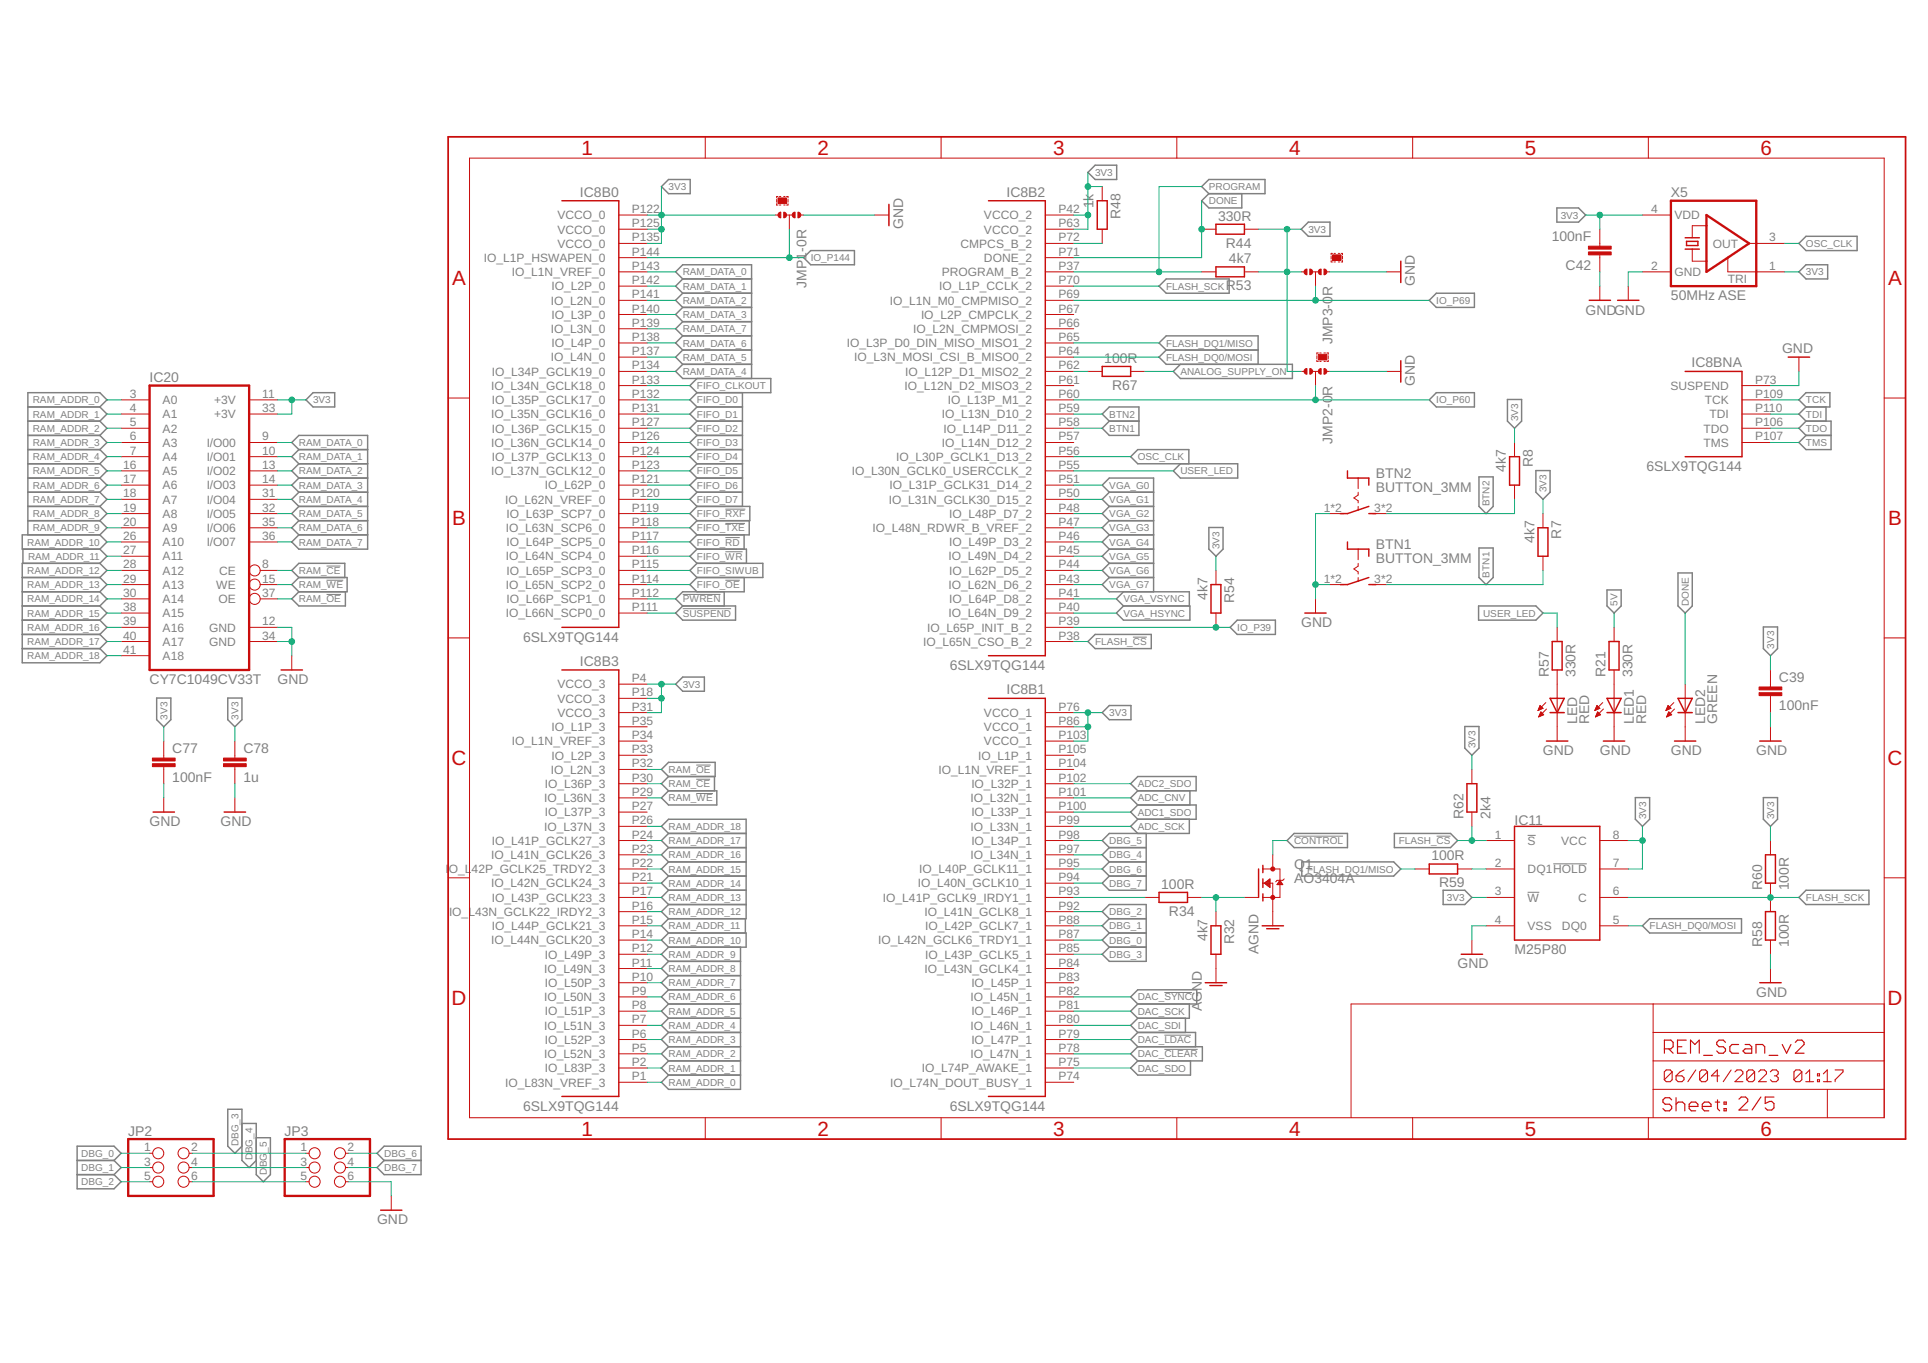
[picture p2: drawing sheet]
<svg xmlns="http://www.w3.org/2000/svg" width="420mm" height="297mm" viewBox="0 0 420 297" stroke-linecap="round" stroke-linejoin="round" font-family="sans-serif">
<defs><g id="words">
<g font-size="4.5" fill="#c90d0c">
<text x="126.8" y="33.7">1</text>
<text x="178.1" y="33.7">2</text>
<text x="229.5" y="33.7">3</text>
<text x="280.9" y="33.7">4</text>
<text x="332.3" y="33.7">5</text>
<text x="383.7" y="33.7">6</text>
<text x="98.5" y="62.2">A</text>
<text x="411.5" y="62.2">A</text>
<text x="98.5" y="114.5">B</text>
<text x="411.5" y="114.5">B</text>
<text x="98.4" y="166.8">C</text>
<text x="411.3" y="166.8">C</text>
<text x="98.4" y="219">D</text>
<text x="411.3" y="219">D</text>
<text x="126.8" y="247.5">1</text>
<text x="178.1" y="247.5">2</text>
<text x="229.5" y="247.5">3</text>
<text x="280.9" y="247.5">4</text>
<text x="332.3" y="247.5">5</text>
<text x="383.7" y="247.5">6</text>
</g>
<g font-size="3" fill="#808080">
<text x="126.4" y="42.8">IC8B0</text>
<text x="219.3" y="42.8">IC8B2</text>
<text x="238.3" y="45.4" transform="rotate(-90 238.3 45.4)">1k</text>
<text x="244.2" y="47.8" transform="rotate(-90 244.2 47.8)">R48</text>
<text x="364.1" y="43">X5</text>
<text x="196.8" y="50" transform="rotate(-90 196.8 50)">GND</text>
<text x="265.4" y="48.1">330R</text>
<text x="267.1" y="53.9">R44</text>
<text x="338.1" y="52.6">100nF</text>
<text x="267.8" y="57.4">4k7</text>
<text x="341.2" y="58.8">C42</text>
<text x="175.7" y="62.7" transform="rotate(-90 175.7 62.7)">JMP1-0R</text>
<text x="267.1" y="63.2">R53</text>
<text x="290.4" y="64.5" transform="rotate(-90 290.4 64.5)">R</text>
<text x="308.4" y="62.3" transform="rotate(-90 308.4 62.3)">GND</text>
<text x="364.1" y="65.4">50MHz ASE</text>
<text x="345.5" y="68.5">GNDGND</text>
<text x="290.4" y="75" transform="rotate(-90 290.4 75)">JMP3-0</text>
<text x="388.3" y="76.9">GND</text>
<text x="32.6" y="83.3">IC20</text>
<text x="240.7" y="79.1">100R</text>
<text x="368.6" y="80">IC8BNA</text>
<text x="242.4" y="84.9">R67</text>
<text x="290.4" y="86.2" transform="rotate(-90 290.4 86.2)">R</text>
<text x="308.4" y="84" transform="rotate(-90 308.4 84)">GND</text>
<text x="290.4" y="96.7" transform="rotate(-90 290.4 96.7)">JMP2-0</text>
<text x="334" y="101.9" transform="rotate(-90 334 101.9)">R8</text>
<text x="299.8" y="107.3">BUTTON_3MM</text>
<text x="299.8" y="104.2">BTN2</text>
<text x="328.2" y="102.9" transform="rotate(-90 328.2 102.9)">4k7</text>
<text x="358.8" y="102.6">6SLX9TQG144</text>
<text x="299.8" y="119.7">BTN1</text>
<text x="334.4" y="118.4" transform="rotate(-90 334.4 118.4)">4k7</text>
<text x="340.2" y="117.4" transform="rotate(-90 340.2 117.4)">R7</text>
<text x="299.8" y="122.8">BUTTON_3MM</text>
<text x="263.1" y="130.8" transform="rotate(-90 263.1 130.8)">4k7</text>
<text x="269" y="131.5" transform="rotate(-90 269 131.5)">R54</text>
<text x="283.6" y="136.7">GND</text>
<text x="114" y="139.8">6SLX9TQG144</text>
<text x="32.6" y="149.1">CY7C1049CV33T</text>
<text x="60.5" y="149.1">GND</text>
<text x="126.4" y="145.1">IC8B3</text>
<text x="207" y="146">6SLX9TQG144</text>
<text x="337.5" y="147.6" transform="rotate(-90 337.5 147.6)">R57</text>
<text x="343.4" y="147.6" transform="rotate(-90 343.4 147.6)">330R</text>
<text x="349.9" y="147.6" transform="rotate(-90 349.9 147.6)">R21</text>
<text x="355.8" y="147.6" transform="rotate(-90 355.8 147.6)">330R</text>
<text x="387.7" y="148.6">C39</text>
<text x="219.3" y="151.3">IC8B1</text>
<text x="387.7" y="154.8">100nF</text>
<text x="343.7" y="157.8" transform="rotate(-90 343.7 157.8)">LED</text>
<text x="346.3" y="157.8" transform="rotate(-90 346.3 157.8)">RED</text>
<text x="356.1" y="157.8" transform="rotate(-90 356.1 157.8)">LED1</text>
<text x="358.7" y="157.8" transform="rotate(-90 358.7 157.8)">RED</text>
<text x="371.6" y="157.8" transform="rotate(-90 371.6 157.8)">LED2</text>
<text x="374.2" y="157.8" transform="rotate(-90 374.2 157.8)">GREEN</text>
<text x="37.6" y="164.1">C77</text>
<text x="53" y="164.1">C78</text>
<text x="336.2" y="164.6">GND</text>
<text x="348.6" y="164.6">GND</text>
<text x="364.1" y="164.6">GND</text>
<text x="382.7" y="164.6">GND</text>
<text x="37.6" y="170.3">100nF</text>
<text x="53" y="170.3">1u</text>
<text x="318.9" y="178.5" transform="rotate(-90 318.9 178.5)">R62</text>
<text x="324.8" y="178.5" transform="rotate(-90 324.8 178.5)">2k4</text>
<text x="330.1" y="179.8">IC11</text>
<text x="32.6" y="180.1">GND</text>
<text x="48.1" y="180.1">GND</text>
<text x="282" y="189.4">Q</text>
<text x="284.4" y="189.4">1</text>
<text x="311.9" y="187.5">100R</text>
<text x="253.1" y="193.7">100R</text>
<text x="282" y="192.5">AO3404A</text>
<text x="313.6" y="193.4">R59</text>
<text x="384" y="194" transform="rotate(-90 384 194)">R60</text>
<text x="389.9" y="194" transform="rotate(-90 389.9 194)">100R</text>
<text x="254.7" y="199.6">R34</text>
<text x="263.1" y="205.1" transform="rotate(-90 263.1 205.1)">4k7</text>
<text x="269" y="205.8" transform="rotate(-90 269 205.8)">R32</text>
<text x="274.3" y="208" transform="rotate(-90 274.3 208)">AGND</text>
<text x="330.1" y="208">M25P80</text>
<text x="384" y="206.4" transform="rotate(-90 384 206.4)">R58</text>
<text x="389.9" y="206.4" transform="rotate(-90 389.9 206.4)">100R</text>
<text x="317.7" y="211.1">GND</text>
<text x="261.9" y="220.4" transform="rotate(-90 261.9 220.4)">AGND</text>
<text x="382.7" y="217.3">GND</text>
<text x="114" y="242">6SLX9TQG144</text>
<text x="207" y="242">6SLX9TQG144</text>
<text x="27.9" y="247.5">JP2</text>
<text x="62" y="247.5">JP3</text>
<text x="82.2" y="266.8">GND</text>
</g>
<g font-size="2.6" fill="#808080">
<text x="121.5" y="47.8">VCCO_0</text>
<text x="137.7" y="46.4">P122</text>
<text x="214.4" y="47.8">VCCO_2</text>
<text x="230.7" y="46.4">P42</text>
<text x="359.8" y="46.4">4</text>
<text x="364.9" y="47.8">VDD</text>
<text x="121.5" y="50.9">VCCO_0</text>
<text x="121.5" y="54">VCCO_0</text>
<text x="137.7" y="49.5">P125</text>
<text x="137.7" y="52.6">P135</text>
<text x="209.3" y="54">CMPCS_B_2</text>
<text x="214.4" y="50.9">VCCO_2</text>
<text x="230.7" y="49.5">P63</text>
<text x="230.7" y="52.6">P72</text>
<text x="373.3" y="54">OUT</text>
<text x="385.6" y="52.6">3</text>
<text x="105.5" y="57.1">IO_L1P_HSWAPEN_0</text>
<text x="137.7" y="55.7">P144</text>
<text x="137.7" y="58.8">P143</text>
<text x="214.4" y="57.1">DONE_2</text>
<text x="230.7" y="55.7">P71</text>
<text x="230.7" y="58.8">P37</text>
<text x="359.8" y="58.8">2</text>
<text x="385.6" y="58.8">1</text>
<text x="111.5" y="60.2">IO_L1N_VREF_0</text>
<text x="120.2" y="63.3">IO_L2P_0</text>
<text x="137.7" y="61.9">P142</text>
<text x="137.7" y="65">P141</text>
<text x="204.7" y="63.3">IO_L1P_CCLK_2</text>
<text x="205.2" y="60.2">PROGRAM_B_2</text>
<text x="230.7" y="61.9">P70</text>
<text x="230.7" y="65">P69</text>
<text x="364.9" y="60.2">GND</text>
<text x="376.5" y="61.7">TRI</text>
<text x="120" y="66.4">IO_L2N_0</text>
<text x="120.2" y="69.5">IO_L3P_0</text>
<text x="137.7" y="68.1">P140</text>
<text x="137.7" y="71.2">P139</text>
<text x="193.9" y="66.4">IO_L1N_M0_CMPMISO_2</text>
<text x="200.7" y="69.5">IO_L2P_CMPCLK_2</text>
<text x="230.7" y="68.1">P67</text>
<text x="230.7" y="71.2">P66</text>
<text x="120" y="72.6">IO_L3N_0</text>
<text x="120.2" y="75.7">IO_L4P_0</text>
<text x="137.7" y="74.3">P138</text>
<text x="137.7" y="77.4">P137</text>
<text x="184.6" y="75.7">IO_L3P_D0_DIN_MISO_MISO1_2</text>
<text x="199" y="72.6">IO_L2N_CMPMOSI_2</text>
<text x="230.7" y="74.3">P65</text>
<text x="230.7" y="77.4">P64</text>
<text x="107.2" y="81.9">IO_L34P_GCLK19_0</text>
<text x="120" y="78.8">IO_L4N_0</text>
<text x="137.7" y="80.5">P134</text>
<text x="137.7" y="83.6">P133</text>
<text x="186.2" y="78.8">IO_L3N_MOSI_CSI_B_MISO0_2</text>
<text x="197.2" y="81.9">IO_L12P_D1_MISO2_2</text>
<text x="230.7" y="80.5">P62</text>
<text x="230.7" y="83.6">P61</text>
<text x="382.5" y="83.6">P73</text>
<text x="28.3" y="86.7">3</text>
<text x="28.3" y="89.8">4</text>
<text x="35.4" y="88.1">A0</text>
<text x="46.7" y="88.1">+3V</text>
<text x="57.1" y="86.7">11</text>
<text x="57.1" y="89.8">33</text>
<text x="107" y="85">IO_L34N_GCLK18_0</text>
<text x="107.2" y="88.1">IO_L35P_GCLK17_0</text>
<text x="137.7" y="86.7">P132</text>
<text x="137.7" y="89.8">P131</text>
<text x="197.1" y="85">IO_L12N_D2_MISO3_2</text>
<text x="206.6" y="88.1">IO_L13P_M1_2</text>
<text x="230.7" y="86.7">P60</text>
<text x="230.7" y="89.8">P59</text>
<text x="364" y="85">SUSPEND</text>
<text x="371.5" y="88.1">TCK</text>
<text x="382.5" y="86.7">P109</text>
<text x="382.5" y="89.8">P110</text>
<text x="28.3" y="92.9">5</text>
<text x="28.3" y="96">6</text>
<text x="35.4" y="91.2">A1</text>
<text x="35.4" y="94.3">A2</text>
<text x="46.7" y="91.2">+3V</text>
<text x="57.1" y="96">9</text>
<text x="107" y="91.2">IO_L35N_GCLK16_0</text>
<text x="107.2" y="94.3">IO_L36P_GCLK15_0</text>
<text x="137.7" y="92.9">P127</text>
<text x="137.7" y="96">P126</text>
<text x="205.2" y="91.2">IO_L13N_D10_2</text>
<text x="205.6" y="94.3">IO_L14P_D11_2</text>
<text x="230.7" y="92.9">P58</text>
<text x="230.7" y="96">P57</text>
<text x="371.2" y="94.3">TDO</text>
<text x="372.5" y="91.2">TDI</text>
<text x="382.5" y="92.9">P106</text>
<text x="382.5" y="96">P107</text>
<text x="28.3" y="99.1">7</text>
<text x="35.4" y="97.4">A3</text>
<text x="35.4" y="100.5">A4</text>
<text x="45" y="97.4">I/O00</text>
<text x="45" y="100.5">I/O01</text>
<text x="57.1" y="99.1">10</text>
<text x="107" y="97.4">IO_L36N_GCLK14_0</text>
<text x="107.2" y="100.5">IO_L37P_GCLK13_0</text>
<text x="137.7" y="99.1">P124</text>
<text x="195.3" y="100.5">IO_L30P_GCLK1_D13_2</text>
<text x="205.2" y="97.4">IO_L14N_D12_2</text>
<text x="230.7" y="99.1">P56</text>
<text x="371.2" y="97.4">TMS</text>
<text x="26.8" y="102.2">16</text>
<text x="26.8" y="105.3">17</text>
<text x="35.4" y="103.6">A5</text>
<text x="35.4" y="106.7">A6</text>
<text x="45" y="103.6">I/O02</text>
<text x="45" y="106.7">I/O03</text>
<text x="57.1" y="102.2">13</text>
<text x="57.1" y="105.3">14</text>
<text x="107" y="103.6">IO_L37N_GCLK12_0</text>
<text x="118.7" y="106.7">IO_L62P_0</text>
<text x="137.7" y="102.2">P123</text>
<text x="137.7" y="105.3">P121</text>
<text x="185.6" y="103.6">IO_L30N_GCLK0_USERCCLK_2</text>
<text x="193.9" y="106.7">IO_L31P_GCLK31_D14_2</text>
<text x="230.7" y="102.2">P55</text>
<text x="230.7" y="105.3">P51</text>
<text x="26.8" y="108.4">18</text>
<text x="26.8" y="111.5">19</text>
<text x="35.4" y="109.8">A7</text>
<text x="35.4" y="112.8">A8</text>
<text x="45" y="109.8">I/O04</text>
<text x="45" y="112.9">I/O05</text>
<text x="57.1" y="108.4">31</text>
<text x="57.1" y="111.5">32</text>
<text x="110.1" y="109.8">IO_L62N_VREF_0</text>
<text x="110.4" y="112.9">IO_L63P_SCP7_0</text>
<text x="137.7" y="108.4">P120</text>
<text x="137.7" y="111.5">P119</text>
<text x="193.7" y="109.8">IO_L31N_GCLK30_D15_2</text>
<text x="206.9" y="112.9">IO_L48P_D7_2</text>
<text x="230.7" y="108.4">P50</text>
<text x="230.7" y="111.5">P48</text>
<text x="288.5" y="111.5">1*2</text>
<text x="299.5" y="111.5">3*2</text>
<text x="26.8" y="114.6">20</text>
<text x="26.8" y="117.7">26</text>
<text x="35.4" y="115.9">A9</text>
<text x="35.4" y="119">A10</text>
<text x="45" y="116">I/O06</text>
<text x="45" y="119">I/O07</text>
<text x="57.1" y="114.6">35</text>
<text x="57.1" y="117.7">36</text>
<text x="110.2" y="116">IO_L63N_SCP6_0</text>
<text x="110.4" y="119">IO_L64P_SCP5_0</text>
<text x="137.7" y="114.6">P118</text>
<text x="137.7" y="117.7">P117</text>
<text x="190.1" y="116">IO_L48N_RDWR_B_VREF_2</text>
<text x="206.9" y="119">IO_L49P_D3_2</text>
<text x="230.7" y="114.6">P47</text>
<text x="230.7" y="117.7">P46</text>
<text x="26.8" y="120.8">27</text>
<text x="26.8" y="123.9">28</text>
<text x="35.4" y="122.1">A11</text>
<text x="35.4" y="125.2">A12</text>
<text x="47.8" y="125.2">CE</text>
<text x="57.1" y="123.9">8</text>
<text x="110.2" y="122.1">IO_L64N_SCP4_0</text>
<text x="110.4" y="125.2">IO_L65P_SCP3_0</text>
<text x="137.7" y="120.8">P116</text>
<text x="137.7" y="123.9">P115</text>
<text x="206.7" y="122.1">IO_L49N_D4_2</text>
<text x="206.9" y="125.2">IO_L62P_D5_2</text>
<text x="230.7" y="120.8">P45</text>
<text x="230.7" y="123.9">P44</text>
<text x="26.8" y="127">29</text>
<text x="26.8" y="130.1">30</text>
<text x="35.4" y="128.3">A13</text>
<text x="35.4" y="131.4">A14</text>
<text x="47.1" y="128.3">WE</text>
<text x="47.6" y="131.4">OE</text>
<text x="57.1" y="127">15</text>
<text x="57.1" y="130.1">37</text>
<text x="110.2" y="128.3">IO_L65N_SCP2_0</text>
<text x="110.4" y="131.4">IO_L66P_SCP1_0</text>
<text x="137.7" y="127">P114</text>
<text x="137.7" y="130.1">P112</text>
<text x="206.7" y="128.3">IO_L62N_D6_2</text>
<text x="206.9" y="131.4">IO_L64P_D8_2</text>
<text x="230.7" y="127">P43</text>
<text x="230.7" y="130.1">P41</text>
<text x="288.5" y="127">1*2</text>
<text x="299.5" y="127">3*2</text>
<text x="26.8" y="133.2">38</text>
<text x="26.8" y="136.3">39</text>
<text x="35.4" y="134.5">A15</text>
<text x="35.4" y="137.6">A16</text>
<text x="45.6" y="137.6">GND</text>
<text x="57.1" y="136.3">12</text>
<text x="110.2" y="134.5">IO_L66N_SCP0_0</text>
<text x="137.7" y="133.2">P111</text>
<text x="202" y="137.6">IO_L65P_INIT_B_2</text>
<text x="206.7" y="134.5">IO_L64N_D9_2</text>
<text x="230.7" y="133.2">P40</text>
<text x="230.7" y="136.3">P39</text>
<text x="26.8" y="139.4">40</text>
<text x="26.8" y="142.5">41</text>
<text x="35.4" y="140.7">A17</text>
<text x="35.4" y="143.8">A18</text>
<text x="45.6" y="140.7">GND</text>
<text x="57.1" y="139.4">34</text>
<text x="201.2" y="140.7">IO_L65N_CSO_B_2</text>
<text x="230.7" y="139.4">P38</text>
<text x="137.7" y="148.7">P4</text>
<text x="121.5" y="150">VCCO_3</text>
<text x="121.5" y="153.1">VCCO_3</text>
<text x="137.7" y="151.8">P18</text>
<text x="137.7" y="154.9">P31</text>
<text x="230.7" y="154.9">P76</text>
<text x="120.2" y="159.3">IO_L1P_3</text>
<text x="121.5" y="156.2">VCCO_3</text>
<text x="137.7" y="158">P35</text>
<text x="137.7" y="161.1">P34</text>
<text x="214.4" y="156.2">VCCO_1</text>
<text x="214.4" y="159.3">VCCO_1</text>
<text x="230.7" y="158">P86</text>
<text x="230.7" y="161.1">P103</text>
<text x="111.5" y="162.4">IO_L1N_VREF_3</text>
<text x="120.2" y="165.5">IO_L2P_3</text>
<text x="137.7" y="164.2">P33</text>
<text x="137.7" y="167.3">P32</text>
<text x="213.1" y="165.5">IO_L1P_1</text>
<text x="214.4" y="162.4">VCCO_1</text>
<text x="230.7" y="164.2">P105</text>
<text x="230.7" y="167.3">P104</text>
<text x="118.7" y="171.7">IO_L36P_3</text>
<text x="120" y="168.6">IO_L2N_3</text>
<text x="137.7" y="170.4">P30</text>
<text x="137.7" y="173.5">P29</text>
<text x="204.5" y="168.6">IO_L1N_VREF_1</text>
<text x="211.7" y="171.7">IO_L32P_1</text>
<text x="230.7" y="170.4">P102</text>
<text x="230.7" y="173.5">P101</text>
<text x="118.6" y="174.8">IO_L36N_3</text>
<text x="118.7" y="177.9">IO_L37P_3</text>
<text x="137.7" y="176.5">P27</text>
<text x="137.7" y="179.6">P26</text>
<text x="211.5" y="174.8">IO_L32N_1</text>
<text x="211.7" y="177.9">IO_L33P_1</text>
<text x="230.7" y="176.5">P100</text>
<text x="230.7" y="179.6">P99</text>
<text x="107.2" y="184.1">IO_L41P_GCLK27_3</text>
<text x="118.6" y="181">IO_L37N_3</text>
<text x="137.7" y="182.7">P24</text>
<text x="137.7" y="185.8">P23</text>
<text x="211.5" y="181">IO_L33N_1</text>
<text x="211.7" y="184.1">IO_L34P_1</text>
<text x="230.7" y="182.7">P98</text>
<text x="230.7" y="185.8">P97</text>
<text x="325.7" y="182.7">1</text>
<text x="332.9" y="184.1">S</text>
<text x="340.2" y="184.1">VCC</text>
<text x="351.5" y="182.7">8</text>
<text x="97.1" y="190.3">I</text>
<text x="97.8" y="190.3">O_L</text>
<text x="102.8" y="190.3">42P_GCLK25_TRDY2_3</text>
<text x="107" y="187.2">IO_L41N_GCLK26_3</text>
<text x="137.7" y="188.9">P22</text>
<text x="200.3" y="190.3">IO_L40P_GCLK11_1</text>
<text x="211.5" y="187.2">IO_L34N_1</text>
<text x="230.7" y="188.9">P95</text>
<text x="325.7" y="188.9">2</text>
<text x="332.9" y="190.3">DQ1HOLD</text>
<text x="351.5" y="188.9">7</text>
<text x="107" y="193.4">IO_L42N_GCLK24_3</text>
<text x="107.2" y="196.5">IO_L43P_GCLK23_3</text>
<text x="137.7" y="192">P21</text>
<text x="137.7" y="195.1">P17</text>
<text x="192.4" y="196.5">IO_L41P_GCLK9_IRDY1_1</text>
<text x="200" y="193.4">IO_L40N_GCLK10_1</text>
<text x="230.7" y="192">P94</text>
<text x="230.7" y="195.1">P93</text>
<text x="325.7" y="195.1">3</text>
<text x="332.9" y="196.5">W</text>
<text x="343.9" y="196.5">C</text>
<text x="351.5" y="195.1">6</text>
<text x="97.9" y="199.6">IO_L43N_GCLK22_IRDY2_3</text>
<text x="107.2" y="202.7">IO_L44P_GCLK21_3</text>
<text x="137.7" y="198.2">P16</text>
<text x="137.7" y="201.3">P15</text>
<text x="201.5" y="199.6">IO_L41N_GCLK8_1</text>
<text x="201.6" y="202.7">IO_L42P_GCLK7_1</text>
<text x="230.7" y="198.2">P92</text>
<text x="230.7" y="201.3">P88</text>
<text x="325.7" y="201.3">4</text>
<text x="332.9" y="202.7">VSS</text>
<text x="340.4" y="202.7">DQ0</text>
<text x="351.5" y="201.3">5</text>
<text x="107" y="205.8">IO_L44N_GCLK20_3</text>
<text x="118.7" y="208.9">IO_L49P_3</text>
<text x="137.7" y="204.4">P14</text>
<text x="137.7" y="207.5">P12</text>
<text x="191.4" y="205.8">IO_L42N_GCLK6_TRDY1_1</text>
<text x="201.6" y="208.9">IO_L43P_GCLK5_1</text>
<text x="230.7" y="204.4">P87</text>
<text x="230.7" y="207.5">P85</text>
<text x="118.6" y="212">IO_L49N_3</text>
<text x="118.7" y="215.1">IO_L50P_3</text>
<text x="137.7" y="210.6">P11</text>
<text x="137.7" y="213.7">P10</text>
<text x="201.5" y="212">IO_L43N_GCLK4_1</text>
<text x="211.7" y="215.1">IO_L45P_1</text>
<text x="230.7" y="210.6">P84</text>
<text x="230.7" y="213.7">P83</text>
<text x="118.6" y="218.2">IO_L50N_3</text>
<text x="118.7" y="221.3">IO_L51P_3</text>
<text x="137.7" y="216.8">P9</text>
<text x="137.7" y="219.9">P8</text>
<text x="211.5" y="218.2">IO_L45N_1</text>
<text x="211.7" y="221.3">IO_L46P_1</text>
<text x="230.7" y="216.8">P82</text>
<text x="230.7" y="219.9">P81</text>
<text x="118.6" y="224.4">IO_L51N_3</text>
<text x="118.7" y="227.5">IO_L52P_3</text>
<text x="137.7" y="223">P7</text>
<text x="137.7" y="226.1">P6</text>
<text x="211.5" y="224.4">IO_L46N_1</text>
<text x="211.7" y="227.5">IO_L47P_1</text>
<text x="230.7" y="223">P80</text>
<text x="230.7" y="226.1">P79</text>
<text x="118.6" y="230.6">IO_L52N_3</text>
<text x="118.7" y="233.7">IO_L83P_3</text>
<text x="137.7" y="229.2">P5</text>
<text x="137.7" y="232.3">P2</text>
<text x="200.9" y="233.7">IO_L74P_AWAKE_1</text>
<text x="211.5" y="230.6">IO_L47N_1</text>
<text x="230.7" y="229.2">P78</text>
<text x="230.7" y="232.3">P75</text>
<text x="110.1" y="236.8">IO_L83N_VREF_3</text>
<text x="137.7" y="235.4">P1</text>
<text x="194" y="236.8">IO_L74N_DOUT_BUSY_1</text>
<text x="230.7" y="235.4">P74</text>
<text x="31.4" y="250.9">1</text>
<text x="41.6" y="250.9">2</text>
<text x="65.5" y="250.9">1</text>
<text x="75.7" y="250.9">2</text>
<text x="31.4" y="254">3</text>
<text x="31.4" y="257.1">5</text>
<text x="41.6" y="254">4</text>
<text x="41.6" y="257.1">6</text>
<text x="65.5" y="254">3</text>
<text x="65.5" y="257.1">5</text>
<text x="75.7" y="254">4</text>
<text x="75.7" y="257.1">6</text>
</g>
<g font-size="2.2" fill="#808080">
<text x="145.7" y="41.4">3V3</text>
<text x="238.6" y="38.3">3V3</text>
<text x="263.4" y="41.4">PROGRAM</text>
<text x="263.4" y="44.5">DONE</text>
<text x="340.1" y="47.6">3V3</text>
<text x="285.1" y="50.7">3V3</text>
<text x="393.6" y="53.8">OSC_CLK</text>
<text x="176.7" y="56.9">IO_P144</text>
<text x="148.8" y="60">RAM_DATA_0</text>
<text x="148.8" y="63.1">RAM_DATA_1</text>
<text x="254.1" y="63.1">FLASH_SCK</text>
<text x="393.6" y="60">3V3</text>
<text x="148.8" y="66.2">RAM_DATA_2</text>
<text x="148.8" y="69.3">RAM_DATA_3</text>
<text x="313" y="66.2">IO_P69</text>
<text x="148.8" y="75.5">RAM_DATA_6</text>
<text x="148.8" y="72.4">RAM_DATA_7</text>
<text x="254.1" y="75.5">FLASH_DQ1/MISO</text>
<text x="148.8" y="81.7">RAM_DATA_4</text>
<text x="148.8" y="78.6">RAM_DATA_5</text>
<text x="254.1" y="78.6">FLASH_DQ0/MOSI</text>
<text x="257.2" y="81.7">ANALOG_SUPPLY_ON</text>
<text x="7.1" y="87.9">RAM_ADDR_0</text>
<text x="68.2" y="87.9">3V3</text>
<text x="151.9" y="87.9">FIFO_D0</text>
<text x="151.9" y="84.8">FIFO_CLKOUT</text>
<text x="313" y="87.9">IO_P60</text>
<text x="393.6" y="87.9">TCK</text>
<text x="7.1" y="91">RAM_ADDR_1</text>
<text x="7.1" y="94.1">RAM_ADDR_2</text>
<text x="151.9" y="91">FIFO_D1</text>
<text x="151.9" y="94.1">FIFO_D2</text>
<text x="241.7" y="91">BTN2</text>
<text x="241.7" y="94.1">BTN1</text>
<text x="330.8" y="91.8" transform="rotate(-90 330.8 91.8)">3V3</text>
<text x="393.6" y="91">TDI</text>
<text x="393.6" y="94.1">TDO</text>
<text x="7.1" y="97.2">RAM_ADDR_3</text>
<text x="7.1" y="100.3">RAM_ADDR_4</text>
<text x="65.1" y="97.2">RAM_DATA_0</text>
<text x="65.1" y="100.3">RAM_DATA_1</text>
<text x="151.9" y="97.2">FIFO_D3</text>
<text x="151.9" y="100.3">FIFO_D4</text>
<text x="247.9" y="100.3">OSC_CLK</text>
<text x="393.6" y="97.2">TMS</text>
<text x="7.1" y="103.4">RAM_ADDR_5</text>
<text x="7.1" y="106.5">RAM_ADDR_6</text>
<text x="65.1" y="103.4">RAM_DATA_2</text>
<text x="65.1" y="106.5">RAM_DATA_3</text>
<text x="151.9" y="103.4">FIFO_D5</text>
<text x="151.9" y="106.5">FIFO_D6</text>
<text x="241.7" y="106.5">VGA_G0</text>
<text x="257.2" y="103.4">USER_LED</text>
<text x="337" y="107.3" transform="rotate(-90 337 107.3)">3V3</text>
<text x="7.1" y="109.6">RAM_ADDR_7</text>
<text x="7.1" y="112.7">RAM_ADDR_8</text>
<text x="65.1" y="109.6">RAM_DATA_4</text>
<text x="65.1" y="112.7">RAM_DATA_5</text>
<text x="151.9" y="109.6">FIFO_D7</text>
<text x="151.9" y="112.7">FIFO_RXF</text>
<text x="241.7" y="112.7">VGA_G2</text>
<text x="241.7" y="109.6">VGA_G1</text>
<text x="324.6" y="110.4" transform="rotate(-90 324.6 110.4)">BTN2</text>
<text x="5.9" y="118.9">RAM_ADDR_10</text>
<text x="7.1" y="115.8">RAM_ADDR_9</text>
<text x="65.1" y="115.8">RAM_DATA_6</text>
<text x="65.1" y="118.9">RAM_DATA_7</text>
<text x="151.9" y="115.8">FIFO_TXE</text>
<text x="151.9" y="118.9">FIFO_RD</text>
<text x="241.7" y="118.9">VGA_G4</text>
<text x="241.7" y="115.8">VGA_G3</text>
<text x="265.8" y="119.7" transform="rotate(-90 265.8 119.7)">3V3</text>
<text x="5.9" y="125.1">RAM_ADDR_12</text>
<text x="6.1" y="122">RAM_ADDR_11</text>
<text x="65.1" y="125.1">RAM_CE</text>
<text x="151.9" y="122">FIFO_WR</text>
<text x="151.9" y="125.1">FIFO_SIWUB</text>
<text x="241.7" y="125.1">VGA_G6</text>
<text x="241.7" y="122">VGA_G5</text>
<text x="324.6" y="125.9" transform="rotate(-90 324.6 125.9)">BTN1</text>
<text x="5.9" y="128.2">RAM_ADDR_13</text>
<text x="5.9" y="131.3">RAM_ADDR_14</text>
<text x="65.1" y="128.2">RAM_WE</text>
<text x="65.1" y="131.3">RAM_OE</text>
<text x="148.8" y="131.3">PWREN</text>
<text x="151.9" y="128.2">FIFO_OE</text>
<text x="241.7" y="128.2">VGA_G7</text>
<text x="244.8" y="131.3">VGA_VSYNC</text>
<text x="5.9" y="134.4">RAM_ADDR_15</text>
<text x="5.9" y="137.5">RAM_ADDR_16</text>
<text x="148.8" y="134.4">SUSPEND</text>
<text x="244.8" y="134.4">VGA_HSYNC</text>
<text x="269.6" y="137.5">IO_P39</text>
<text x="323.2" y="134.4">USER_LED</text>
<text x="352.5" y="132.1" transform="rotate(-90 352.5 132.1)">5V</text>
<text x="368" y="132.1" transform="rotate(-90 368 132.1)">DONE</text>
<text x="5.9" y="140.6">RAM_ADDR_17</text>
<text x="5.9" y="143.7">RAM_ADDR_18</text>
<text x="238.6" y="140.6">FLASH_CS</text>
<text x="386.6" y="141.4" transform="rotate(-90 386.6 141.4)">3V3</text>
<text x="148.8" y="149.9">3V3</text>
<text x="36.5" y="156.8" transform="rotate(-90 36.5 156.8)">3V3</text>
<text x="52" y="156.8" transform="rotate(-90 52 156.8)">3V3</text>
<text x="241.7" y="156.1">3V3</text>
<text x="321.5" y="163" transform="rotate(-90 321.5 163)">3V3</text>
<text x="145.7" y="171.6">RAM_CE</text>
<text x="145.7" y="168.5">RAM_OE</text>
<text x="247.9" y="171.6">ADC2_SDO</text>
<text x="145.7" y="174.7">RAM_WE</text>
<text x="247.9" y="174.7">ADC_CNV</text>
<text x="247.9" y="177.8">ADC1_SDO</text>
<text x="358.7" y="178.5" transform="rotate(-90 358.7 178.5)">3V3</text>
<text x="386.6" y="178.5" transform="rotate(-90 386.6 178.5)">3V3</text>
<text x="145.7" y="184">RAM_ADDR_17</text>
<text x="145.7" y="180.9">RAM_ADDR_18</text>
<text x="241.7" y="184">DBG_5</text>
<text x="247.9" y="180.9">ADC_SCK</text>
<text x="282" y="184">CONTROL</text>
<text x="304.8" y="184">FLASH_CS</text>
<text x="145.7" y="190.2">RAM_ADDR_15</text>
<text x="145.7" y="187.1">RAM_ADDR_16</text>
<text x="241.7" y="187.1">DBG_4</text>
<text x="241.7" y="190.2">DBG_6</text>
<text x="284.8" y="190.1">FLASH_DQ1/MISO</text>
<text x="145.7" y="196.3">RAM_ADDR_13</text>
<text x="145.7" y="193.2">RAM_ADDR_14</text>
<text x="241.7" y="193.2">DBG_7</text>
<text x="315.3" y="196.3">3V3</text>
<text x="393.6" y="196.3">FLASH_SCK</text>
<text x="145.7" y="202.5">RAM_ADDR_11</text>
<text x="145.7" y="199.4">RAM_ADDR_12</text>
<text x="241.7" y="199.4">DBG_2</text>
<text x="241.7" y="202.5">DBG_1</text>
<text x="359.5" y="202.5">FLASH_DQ0/MOSI</text>
<text x="145.7" y="208.7">RAM_ADDR_9</text>
<text x="145.7" y="205.6">RAM_ADDR_10</text>
<text x="241.7" y="208.7">DBG_3</text>
<text x="241.7" y="205.6">DBG_0</text>
<text x="145.7" y="214.9">RAM_ADDR_7</text>
<text x="145.7" y="211.8">RAM_ADDR_8</text>
<text x="145.7" y="221.1">RAM_ADDR_5</text>
<text x="145.7" y="218">RAM_ADDR_6</text>
<text x="247.9" y="218">DAC_SYNC</text>
<text x="247.9" y="221.1">DAC_SCK</text>
<text x="145.7" y="227.3">RAM_ADDR_3</text>
<text x="145.7" y="224.2">RAM_ADDR_4</text>
<text x="247.9" y="224.2">DAC_SDI</text>
<text x="247.9" y="227.3">DAC_LDAC</text>
<text x="145.7" y="233.5">RAM_ADDR_1</text>
<text x="145.7" y="230.4">RAM_ADDR_2</text>
<text x="247.9" y="233.5">DAC_SDO</text>
<text x="247.9" y="230.4">DAC_CLEAR</text>
<text x="145.7" y="236.6">RAM_ADDR_0</text>
<text x="52" y="249.8" transform="rotate(-90 52 249.8)">DBG_3</text>
<text x="55.1" y="251.3" transform="rotate(-90 55.1 251.3)">BG_4</text>
<text x="58.2" y="251.3" transform="rotate(-90 58.2 251.3)">_5</text>
<text x="17.7" y="255.2">DBG_1</text>
<text x="17.7" y="252.1">DBG_0</text>
<text x="55.1" y="252.9" transform="rotate(-90 55.1 252.9)">D</text>
<text x="58.2" y="256" transform="rotate(-90 58.2 256)">D</text>
<text x="58.2" y="254.4" transform="rotate(-90 58.2 254.4)">BG</text>
<text x="83.7" y="252.1">DBG_6</text>
<text x="83.7" y="255.2">DBG_7</text>
<text x="17.7" y="258.3">DBG_2</text>
</g>
</g></defs>
<g fill="none" stroke="#808080" stroke-width=".22">
<path d="M158.1 111h4.3M158.1 114.1h4.2M158.1 117.2h3.1M71.2 126.4h3.6M71.2 129.5h3.1M71.2 123.4h3M148.8 132.7h10.5M148.8 129.5h8.2M158.1 120.2h3.7M158.1 126.4h3.1M246.9 138.9h3M151.7 169.8h3"/>
<path d="M151.7 172.9h3.7M151.7 166.7h3.2M282 182.2h10.7M313.1 182.2h3M332.9 182.1h1.8M332.9 194.5h2.5M338.5 188.3h7.3M253.7 216.3h6.1M253.7 225.6h5.8M253.7 228.7h7.3"/>
</g>
<g fill="none" stroke="#808080" stroke-width=".32">
<path d="M237.1 37.6l1.6-1.6h4.7v3.1h-4.7zM144.1 40.7l1.6-1.6h4.7v3.1h-4.7zM175.1 56.2l1.6-1.6h9.5v3.1h-9.5zM261.9 40.7l1.5-1.6h12.3v3.1h-12.3zM263.4 42.2l-1.5 1.6 1.5 1.5h7.2v-3.1M283.6 50l1.5-1.6h4.7v3.1h-4.7zM339.3 45.3h4.7l1.5 1.6-1.5 1.5h-4.7zM392 59.2l1.6-1.5h4.7v3.1h-4.7zM393.6 51.5h11.1v3.1h-11.1l-1.6-1.6zM148.8 60.8l-1.6-1.6 1.6-1.5h15v24.8M148.8 60.8h15M148.8 79.4l-1.6 1.5 1.6 1.6h19.2v3.1h-16.1"/>
<path d="M148.8 63.9h15M148.8 67h15M148.8 73.2h15M148.8 76.3h15M148.8 79.4h15M148.8 60.8l-1.6 1.6 1.6 1.5M148.8 63.9l-1.6 1.5 1.6 1.6M148.8 67l-1.6 1.5 1.6 1.6M148.8 70.1h15M148.8 76.3l-1.6 1.5 1.6 1.6M148.8 73.2l-1.6 1.5 1.6 1.6M148.8 70.1l-1.6 1.5 1.6 1.6"/>
<path d="M254.1 60.8h13.8v3.1h-13.8l-1.5-1.5zM254.1 76.3l-1.5 1.5 1.5 1.6h27.5v3.1h-24.4l-1.5-1.6 1.5-1.5M254.1 76.3l-1.5-1.6 1.5-1.5h20.1v6.2M254.1 76.3h20.1M311.5 65.4l1.5-1.5h8.3v3.1h-8.3zM6.1 88.7h15.7M6.1 91.8h15.7M6.1 94.9h15.7M6.1 98h15.7M21.8 88.7l1.5-1.6-1.5-1.5h-15.7v31M21.8 88.7l1.5 1.5-1.5 1.6M21.8 91.8l1.5 1.5-1.5 1.6"/>
<path d="M21.8 94.9l1.5 1.5-1.5 1.6M21.8 98l1.5 1.5-1.5 1.6M65.1 98l-1.5-1.6 1.5-1.5h15v24.8h-15l-1.5-1.6 1.5-1.5M65.1 98h15M65.1 98l-1.5 1.5 1.5 1.6M68.2 85.6h4.7v3.1h-4.7l-1.5-1.6zM151.9 88.7h9.9M151.9 91.8h9.9M151.9 94.9h9.9M151.9 98h9.9M151.9 85.6l-1.6 1.5 1.6 1.6M151.9 88.7l-1.6 1.5 1.6 1.6"/>
<path d="M151.9 94.9l-1.6 1.5 1.6 1.6M151.9 91.8l-1.6 1.5 1.6 1.6M151.9 98l-1.6 1.5 1.6 1.6M151.9 82.5l-1.6 1.5 1.6 1.6M161.8 85.6v24.8M241.7 88.7h6.5v6.2h-6.5l-1.5-1.6 1.5-1.5-1.5-1.6zM241.7 91.8h6.5M313 85.6h8.3v3.1h-8.3l-1.5-1.6zM328.5 87.1h3.1v4.7l-1.5 1.5-1.6-1.5zM393.6 91.8l-1.6 1.5 1.6 1.6M393.6 85.6h5.2v3.1h-5.2l-1.6-1.6zM393.6 88.7l-1.6 1.5 1.6 1.6"/>
<path d="M393.6 91.8h5.4v6.2h-5.4l-1.6-1.6 1.6-1.5M393.6 94.9h5.4M397.9 88.7v3.1M5 119.7v3.1M6.1 101.1h15.7M6.1 104.2h15.7M6.1 107.3h15.7M6.1 110.4h15.7M6.1 113.5h15.7M21.8 116.6h-17v3.1h17M21.8 101.1l1.5 1.5-1.5 1.6M21.8 104.2l1.5 1.5-1.5 1.6"/>
<path d="M21.8 107.3l1.5 1.5-1.5 1.6M21.8 110.4l1.5 1.5-1.5 1.6M21.8 113.5l1.5 1.5-1.5 1.6M21.8 116.6l1.5 1.5-1.5 1.6M21.8 119.7l1.5 1.5-1.5 1.6M65.1 101.1h15M65.1 104.2h15M65.1 107.3h15M65.1 110.4h15M65.1 113.5h15M65.1 116.6h15M65.1 101.1l-1.5 1.5 1.5 1.6"/>
<path d="M65.1 104.2l-1.5 1.5 1.5 1.6M65.1 107.3l-1.5 1.5 1.5 1.6M65.1 110.4l-1.5 1.5 1.5 1.6M65.1 113.5l-1.5 1.5 1.5 1.6M151.9 101.1h9.9M151.9 101.1l-1.6 1.5 1.6 1.6M151.9 104.2h9.9M151.9 104.2l-1.6 1.5 1.6 1.6M151.9 107.3h9.9M151.9 107.3l-1.6 1.5 1.6 1.6M151.9 110.4h11.5v3.1h-11.5M151.9 110.4l-1.6 1.5 1.6 1.6"/>
<path d="M151.9 113.5l-1.6 1.5 1.6 1.6M151.9 116.6l-1.6 1.5 1.6 1.6M151.9 119.7h10.8v3.1M151.9 119.7l-1.6 1.5 1.6 1.6M162.2 116.6v3.1M163.3 113.5v3.1h-11.4M241.7 107.3l-1.5-1.6 1.5-1.5h9.7v24.8M241.7 107.3h9.7M241.7 110.4h9.7M241.7 113.5h9.7M241.7 116.6h9.7M241.7 119.7h9.7"/>
<path d="M241.7 116.6l-1.5 1.5 1.5 1.6M241.7 119.7l-1.5 1.5 1.5 1.6M241.7 113.5l-1.5 1.5 1.5 1.6M241.7 110.4l-1.5 1.5 1.5 1.6M241.7 107.3l-1.5 1.5 1.5 1.6M257.2 101.1l-1.5 1.5 1.5 1.6h12.5v-3.1h-21.8l-1.5-1.6 1.5-1.5h11.2v3.1M263.4 115h3.1v4.7l-1.5 1.5-1.6-1.5zM322.3 103.9h3.1v6.5l-1.6 1.5-1.5-1.5zM322.3 119.4h3.1v6.5l-1.6 1.5-1.5-1.5zM334.7 102.6h3.1v4.7l-1.5 1.5-1.6-1.5zM4.8 135.1h17M4.8 138.3h17"/>
<path d="M4.8 125.9h17M4.8 129h17M4.8 132.1h17M21.8 122.8h-17v21.6h17l1.5-1.5-1.5-1.5M21.8 122.8l1.5 1.5-1.5 1.6M21.8 125.9l1.5 1.5-1.5 1.6M21.8 129l1.5 1.5-1.5 1.6M21.8 132.1l1.5 1.5-1.5 1.5M21.8 135.1l1.5 1.6-1.5 1.6M21.8 138.3l1.5 1.5-1.5 1.6M65.1 129l-1.5 1.5 1.5 1.6h10.2v-3.1M65.1 125.9l-1.5-1.6 1.5-1.5h10v3.1"/>
<path d="M65.1 125.9h10.5v3.1h-10.5M65.1 125.9l-1.5 1.5 1.5 1.6M147.2 133.6l1.6-1.5h11.5v3h-11.5zM151.9 122.8l-1.6 1.5 1.6 1.6M151.9 122.8h14.3v3.1h-14.3M151.9 125.9l-1.6 1.5 1.6 1.6M157.8 129v3.1M162.2 125.9v3.1h-13.4l-1.6 1.5 1.6 1.6M237.1 139.8l1.6-1.5h12.2v3.1h-12.2zM241.7 122.8h9.7M241.7 125.9h9.7M241.7 125.9l-1.5 1.5 1.5 1.6h17.5v3.1"/>
<path d="M241.7 122.8l-1.5 1.5 1.5 1.6M243.3 133.6l1.5-1.5h14.5v3h-14.5zM244.8 129l-1.5 1.5 1.5 1.6M269.6 135.1h8.3v3.2h-8.3l-1.5-1.6zM322.2 132.1h12.5l1.6 1.5-1.6 1.5h-12.5zM350.2 128.6h3.1v3.5l-1.6 1.5-1.5-1.5zM365.7 124.9h3.1v7.2l-1.6 1.5-1.5-1.5zM384.3 136.6h3.1v4.8l-1.6 1.5-1.5-1.5zM4.8 141.4h17M34.1 152.1h3.1v4.7l-1.5 1.6-1.6-1.6zM49.6 152.1h3.1v4.7l-1.5 1.6-1.6-1.6zM147.2 149.1l1.6-1.5h4.7v3h-4.7z"/>
<path d="M240.2 155.3l1.5-1.5h4.8v3h-4.8zM319.2 158.3h3.1v4.7l-1.5 1.6-1.6-1.6zM144.1 167.7l1.6-1.6h10.2v3.1h-10.2zM145.7 172.3h10.5v3.1h-10.5l-1.6-1.5zM145.7 169.2l-1.6 1.6 1.6 1.5M155.7 169.2v3.1M247.9 172.3l-1.5 1.6 1.5 1.5M247.9 169.2h12.8v3.1h-12.8l-1.5-1.5zM247.9 175.4h12.8v3.1h-12.8M247.9 178.5l-1.5 1.6 1.5 1.5M247.9 175.4l-1.5 1.6 1.5 1.5M259.2 178.5v3.1h-17.5l-1.5 1.6 1.5 1.5"/>
<path d="M259.3 172.3v3.1M356.4 173.8h3.1v4.7l-1.6 1.6-1.5-1.6zM384.3 173.8h3.1v4.7l-1.6 1.6-1.5-1.6zM145.7 187.8l-1.6 1.6 1.6 1.5M145.7 197.1h16.9M145.7 194h16.9M145.7 190.9h16.9M145.7 187.8h16.9M145.7 181.6l-1.6-1.5 1.6-1.6h16.9v21.7h-16.9M145.7 184.7h16.9M145.7 181.6h16.9M145.7 197.1l-1.6 1.6 1.6 1.5"/>
<path d="M145.7 194l-1.6 1.6 1.6 1.5M145.7 190.9l-1.6 1.6 1.6 1.5M145.7 184.7l-1.6 1.6 1.6 1.5M145.7 181.6l-1.6 1.6 1.6 1.5M241.7 190.9h8.1M241.7 187.8h8.1M241.7 184.7h8.1M241.7 184.7l-1.5 1.6 1.5 1.5M241.7 187.8l-1.5 1.6 1.5 1.5M249.8 181.6v12.4h-8.1l-1.5-1.5 1.5-1.6M280.5 183.2l1.5-1.6h11.6v3.1h-11.6zM283.7 187.8h20l1.6 1.6-1.6 1.5h-20z"/>
<path d="M303.9 181.6h12.2l1.5 1.6-1.5 1.5h-12.2zM314.5 194h4.7l1.6 1.6-1.6 1.5h-4.7zM393.6 194h13.7v3.1h-13.7l-1.6-1.5zM145.7 203.3h16.9v3.1h-16.9M145.7 218.8h15.7M145.7 215.7h15.7M145.7 203.3l-1.6 1.6 1.6 1.5M145.7 218.8l-1.6 1.6 1.6 1.5M145.7 215.7l-1.6 1.6 1.6 1.5M145.7 212.6l-1.6 1.6 1.6 1.5M145.7 212.6h15.7M145.7 209.5l-1.6 1.6 1.6 1.5"/>
<path d="M145.7 209.5h15.7M145.7 206.4l-1.6 1.6 1.6 1.5M145.7 200.2l-1.6 1.6 1.6 1.5M161.4 206.4v31h-15.7l-1.6-1.5 1.6-1.6M162.4 200.2v3.1M241.7 200.2l-1.5-1.5 1.5-1.6h8.1v12.4h-8.1l-1.5-1.5 1.5-1.6M241.7 203.3l-1.5 1.6 1.5 1.5M241.7 200.2h8.1M241.7 203.3h8.1M241.7 206.4h8.1M241.7 200.2l-1.5 1.6 1.5 1.5M247.9 215.7h12.9v3.1h-12.9l-1.5-1.5z"/>
<path d="M247.9 218.8l-1.5 1.6 1.5 1.5M259.2 218.8v3.1h-11.3M357.9 201.8l1.6-1.6h20v3.1h-20zM145.7 221.9h15.7M145.7 234.3h15.7M145.7 231.2h15.7M145.7 225h15.7M145.7 228.1h15.7M145.7 221.9l-1.6 1.6 1.6 1.5M145.7 231.2l-1.6 1.5 1.6 1.6M145.7 228.1l-1.6 1.6 1.6 1.5M145.7 225l-1.6 1.5 1.6 1.6"/>
<path d="M247.9 231.2l-1.5 1.5 1.5 1.6h11.5v-3.1M247.9 228.1h14.1v3.1h-14.1M247.9 221.9l-1.5 1.6 1.5 1.5M247.9 225h12.6v3.1M247.9 225l-1.5 1.5 1.5 1.6M247.9 228.1l-1.5 1.6 1.5 1.5M258.3 221.9v3.1M16.8 256h8M16.8 252.9h8M24.8 252.9l1.6-1.6-1.6-1.5h-8v9.3h8l1.6-1.6-1.6-1.5M24.8 252.9l1.6 1.5-1.6 1.6M52.7 249.8l-1.5 1.5-1.6-1.5v-8.1h3.1v11.2l1.6 1.5 1.5-1.5"/>
<path d="M52.7 244.8h3.1v11.2l1.6 1.5 1.5-1.5v-8.1h-3.1M82.2 251.3l1.5-1.5h8.1v6.2h-8.1l-1.5-1.6 1.5-1.5zM83.7 252.9h8.1"/>
</g>
<g fill="none" stroke="#c90d0c" stroke-width=".22">
<path d="M102.3 34.5h308.3v209.1h-308.3zM153.7 29.8v4.7M205.1 29.8v4.7M256.5 29.8v4.7M307.8 29.8v4.7M359.2 29.8v4.7M134.9 46.9h6.1M134.9 50h6.1M134.9 53h6.1M134.9 56.2h6.1M134.9 59.2h6.1M168.9 46.9h1"/>
<path d="M169.2 43.5v.6M169.2 44.4v.3h.3M169.5 42.8h-.3v.3M169.9 44.7h.3M169.9 42.8h.3M170.8 44.7h.3M170.8 42.8h.3M171.4 46.9h1.3M171.4 42.8h.3v.3M171.7 43.5v.6M171.7 44.4v.3h-.3M172 46.9v3.1"/>
<path d="M174.2 46.9h.9M190.6 46.9h3.1M227.8 46.9h6.2M227.8 50h6.2M227.8 53h6.2M227.8 56.2h6.2M227.8 59.2h6.2M240.2 40.7v3.1M240.2 50v3M261.9 50h3.1M261.9 59.2h3.1M271.2 50h3.1"/>
<path d="M271.2 59.2h3.1M283.6 59.2h.9M286 59.2h1.3M286.7 59.2v3.2M288.8 59.2h1M290.1 55.8v.7M290.1 56.8v.3h.3M290.4 55.2h-.3v.3M290.7 57.1h.3M290.7 55.2h.3M291.6 57.1h.3M291.6 55.2h.3"/>
<path d="M292.2 55.2h.4v.3M292.6 55.8v.7M292.6 56.8v.3h-.4M302.2 59.2h3.1M348.6 50v3.7M348.6 55.5v3.7M357.9 46.9h6.2M357.9 59.2h6.2M368.8 54.3v2.6h3.1M371.9 49.2h-3.1v2.6M376.5 56.2v3h12.4M381.2 53h7.7"/>
<path d="M134.9 62.4h6.1M134.9 65.4h6.1M134.9 68.5h6.1M134.9 71.6h6.1M134.9 74.7h6.1M134.9 77.8h6.1M227.8 62.4h6.2M227.8 65.4h6.2M227.8 68.5h6.2M227.8 71.6h6.2M227.8 74.7h6.2M227.8 77.8h6.2"/>
<path d="M287 77.5v.6M287 78.5v.3h.3M287.3 76.9h-.3v.3M287.6 78.8h.3M287.6 76.9h.3M288.5 78.8h.3M288.5 76.9h.3M289.2 76.9h.3v.3M289.5 77.5v.6M289.5 78.5v.3h-.3M348.6 62.4v3M354.8 62.4v3"/>
<path d="M392 77.8v3.1M26.4 87.1h6.2M26.4 90.2h6.2M26.4 93.3h6.2M26.4 96.4h6.2M26.4 99.5h6.2M54.3 87.1h6.2M54.3 90.2h6.2M54.3 96.4h6.2M54.3 99.5h6.2M97.7 86.7h4.6M134.9 80.9h6.1"/>
<path d="M134.9 84h6.1M134.9 87.1h6.1M134.9 90.2h6.1M134.9 93.3h6.1M134.9 96.4h6.1M134.9 99.5h6.1M227.8 80.9h6.2M227.8 84h6.2M227.8 87.1h6.2M227.8 90.2h6.2M227.8 93.3h6.2M227.8 96.4h6.2"/>
<path d="M227.8 99.5h6.2M237.1 80.9h3.1M246.4 80.9h3.1M283.6 80.9h.9M286 80.9h1.3M286.7 80.9v3.1M288.8 80.9h1M302.2 80.9h3.1M330.1 96.4v3.1M379.6 84h6.2M379.6 87.1h6.2M379.6 90.2h6.2"/>
<path d="M379.6 93.3h6.2M379.6 96.4h6.2M410.6 86.7h4.7M26.4 102.6h6.2M26.4 105.7h6.2M26.4 108.8h6.2M26.4 111.9h6.2M26.4 115h6.2M26.4 118.1h6.2M54.3 102.6h6.2M54.3 105.7h6.2M54.3 108.8h6.2"/>
<path d="M54.3 111.9h6.2M54.3 115h6.2M54.3 118.1h6.2M134.9 102.6h6.1M134.9 105.7h6.1M134.9 108.8h6.1M134.9 111.9h6.1M134.9 115h6.1M134.9 118.1h6.1M227.8 102.6h6.2M227.8 105.7h6.2M227.8 108.8h6.2"/>
<path d="M227.8 111.9h6.2M227.8 115h6.2M227.8 118.1h6.2M289.8 111.9h3.1M296 104.2v2.3M296 107.3v.6l-1 .6 1 .6v.5M296 110.4v.7M296 119.7v2.3M299.1 111.9h3.1M330.1 105.7v3.1M336.3 111.9v3.1M26.4 121.2h6.2"/>
<path d="M26.4 124.3h6.2M26.4 127.4h6.2M26.4 130.5h6.2M26.4 133.6h6.2M26.4 136.7h6.2M26.4 139.8h6.2M54.3 136.7h6.2M54.3 139.8h6.2M56.7 124.3h3.8M56.7 127.4h3.8M56.7 130.5h3.8M97.7 139h4.6"/>
<path d="M134.9 121.2h6.1M134.9 124.3h6.1M134.9 127.4h6.1M134.9 130.5h6.1M134.9 133.6h6.1M227.8 121.2h6.2M227.8 124.3h6.2M227.8 127.4h6.2M227.8 130.5h6.2M227.8 133.6h6.2M227.8 136.7h6.2M227.8 139.8h6.2"/>
<path d="M265 124.3v3.1M265 133.6v3.1M286.7 130.5v3.1M289.8 127.4h3.1M296 122.8v.6l-1 .6 1 .6v.5M296 125.9v.7M299.1 127.4h3.1M336.3 121.2v3.1M339.3 136.7v3.1M351.7 136.7v3.1M410.6 139h4.7M26.4 142.9h6.2"/>
<path d="M63.6 142.9v3.1M134.9 155.3h6.1M134.9 158.4h6.1M134.9 149.1h6.1M134.9 152.2h6.1M227.8 155.3h6.2M227.8 158.4h6.2M335.2 154.8v.1M335.2 154.7h.3M335.3 154.5h.6M335.3 156.2h.1M335.4 154.4h.9"/>
<path d="M335.4 156.1h.3M335.4 154.2h.7M335.4 155.9h.7M335.5 154.1h.4M335.5 155.7h.9M335.6 153.9h.2M335.6 155.6h.6M335.6 153.8l-.4 1M335.6 153.8l.7 .6M335.6 153.8h.1M335.7 155.4h.4M335.7 155.3h.2"/>
<path d="M336.3 154.4l-1.1 .4M336.4 155.8l-.6-.7-.5 1.1M336.4 155.8l-1.1 .4M336.9 153.1l-1.7 1.7M337 154.5l-1.7 1.7M339.3 146v15.5M347.6 154.8v.1M347.6 154.7h.3M347.7 154.5h.6M347.7 156.2h.1M347.8 154.4h.8M347.8 156.1h.3"/>
<path d="M347.8 154.2h.7M347.9 155.9h.5M347.9 154.1h.4M347.9 155.7h.9M348 153.9h.2M348 155.6h.6M348 155.4h.5M348.1 155.3h.2M348.6 154.4l-.6-.6-.4 1M348.6 154.4l-1 .4M348.8 155.8l-.6-.7-.5 1.1M348.8 155.8l-1.1 .4"/>
<path d="M349.3 153.1l-1.7 1.7M349.4 154.5l-1.7 1.7M351.7 146v15.5M363.1 154.8v.1M363.1 154.7h.3M363.2 154.5h.6M363.2 156.2h.1M363.2 154.4h.9M363.3 156.1h.3M363.3 154.2h.7M363.3 155.9h.6M363.4 154.1h.4"/>
<path d="M363.4 155.7h.9M363.5 153.9h.2M363.5 155.6h.6M363.5 155.4h.5M363.6 155.3h.2M363.7 155.1l.6 .7-1.1 .4zM364.1 154.4l-.6-.6-.4 1M364.1 154.4l-1 .4M364.8 153.1l-1.7 1.7M364.9 154.5l-1.7 1.7M367.2 149.1v12.4M385.8 146v3.7"/>
<path d="M385.8 151.6v3.7M385.8 158.4v3.1M35.7 161.5v3.7M35.7 167.1v3.7M35.7 173.9v3.1M51.2 161.5v3.7M51.2 167.1v3.7M51.2 173.9v3.1M134.9 161.5h6.1M134.9 164.6h6.1M134.9 167.7h6.1M134.9 170.8h6.1"/>
<path d="M134.9 173.9h6.1M134.9 177h6.1M227.8 161.5h6.2M227.8 164.6h6.2M227.8 167.7h6.2M227.8 170.8h6.2M227.8 173.9h6.2M227.8 177h6.2M320.8 167.7v3.1M320.8 177v3.1M97.7 191.3h4.6M134.9 180.1h6.1"/>
<path d="M134.9 183.2h6.1M134.9 186.3h6.1M134.9 189.4h6.1M134.9 192.5h6.1M134.9 195.6h6.1M134.9 198.7h6.1M227.8 180.1h6.2M227.8 183.2h6.2M227.8 186.3h6.2M227.8 189.4h6.2M227.8 192.5h6.2M227.8 195.6h6.2"/>
<path d="M227.8 198.7h6.2M249.5 195.6h3.1M258.8 195.6h3.1M265 198.7v3.1M271.2 195.6h3.1M275.2 189.4h3.7v6.2h-3.7M275.2 192.5h2.2v9.3M275.5 192.5l1.3-1v1.9zM275.6 192.4h1.2M275.7 192.6h1.1M275.8 192.3h1M275.9 192.7h.9"/>
<path d="M276 192.1h.8M276.1 192.9h.7M276.2 192h.6M276.3 193.1h.5M276.4 191.8h.4M276.5 193.2h.3M276.6 191.7h.2M276.7 193.4h.1M277.4 186.3v3.1M278.3 192.7h1.2M278.4 192.6h1M278.5 192.4h.8"/>
<path d="M278.6 192.3h.6M278.7 192.1h.4M278.8 192h.2M278.9 191.9l.6 .9h-1.2zM279.9 191.5l-.4 .4h-1.2l-.3 .3M308.4 189.4h3.1M317.6 189.4h3.2M323.8 183.2h6.3M323.8 189.4h6.3M323.8 195.6h6.3M348.6 183.2h6.2M348.6 189.4h6.2"/>
<path d="M348.6 195.6h6.2M385.8 183.2v3.1M385.8 192.5v6.2M410.6 191.3h4.7M134.9 201.8h6.1M134.9 204.9h6.1M134.9 208h6.1M134.9 211.1h6.1M134.9 214.2h6.1M134.9 217.3h6.1M227.8 201.8h6.2M227.8 204.9h6.2"/>
<path d="M227.8 208h6.2M227.8 211.1h6.2M227.8 214.2h6.2M227.8 217.3h6.2M265 208v6.2M320.8 204.9v3.1M323.8 201.8h6.3M348.6 201.8h6.2M360.3 218.8v24.8M385.8 204.9v3.1M385.8 211.1v3.1M410.6 218.8h-116.2v24.8"/>
<path d="M134.9 220.4h6.1M134.9 223.5h6.1M134.9 226.5h6.1M134.9 229.7h6.1M134.9 232.7h6.1M134.9 235.9h6.1M227.8 220.4h6.2M227.8 223.5h6.2M227.8 226.5h6.2M227.8 229.7h6.2M227.8 232.7h6.2M227.8 235.9h6.2"/>
<path d="M360.3 237.4h50.3M360.3 231.2h50.3M360.3 225h50.3M398.2 237.4v6.2M32.6 251.3h.7M32.6 254.4h.7M32.6 257.5h.7M41.2 251.3h.7M41.2 254.4h.7M41.2 257.5h.7M66.7 251.3h.7M66.7 254.4h.7"/>
<path d="M66.7 257.5h.7M75.3 251.3h.7M75.3 254.4h.7M75.3 257.5h.7M153.7 243.6v4.6M205.1 243.6v4.6M256.5 243.6v4.6M307.8 243.6v4.6M359.2 243.6v4.6M85.3 260.6v3.1"/>
<circle cx="55.5" cy="130.5" r="1.21"/>
<circle cx="55.5" cy="127.4" r="1.21"/>
<circle cx="55.5" cy="124.3" r="1.21"/>
<circle cx="34.5" cy="254.4" r="1.21"/>
<circle cx="34.5" cy="257.5" r="1.21"/>
<circle cx="34.5" cy="251.3" r="1.21"/>
<circle cx="40" cy="251.3" r="1.21"/>
<circle cx="40" cy="254.4" r="1.21"/>
<circle cx="40" cy="257.5" r="1.21"/>
<circle cx="68.6" cy="254.4" r="1.21"/>
<circle cx="68.6" cy="257.5" r="1.21"/>
<circle cx="68.6" cy="251.3" r="1.21"/>
<circle cx="74.1" cy="254.4" r="1.21"/>
<circle cx="74.1" cy="257.5" r="1.21"/>
<circle cx="74.1" cy="251.3" r="1.21"/>
</g>
<g fill="none" stroke="#c90d0c" stroke-width=".25">
<path d="M362.7 228.6h1.4l.5-.5v-.9l-.5-.5h-1.4v2.8M363.7 228.6l.9 .9M364.3 239.7l-.5-.5h-.9l-.5 .5v.5l.5 .4h.9l.5 .5v.5l-.5 .5h-.9l-.5-.5M365.3 239.2v2.9M365.6 228.1h.9M367.5 226.7h-1.9v2.8h1.9M368.4 229.5v-2.8l1 .9 .9-.9v2.8M371.3 230h1.9M374.3 239.7v1.9l.5 .5M376 227.2l-.5-.5h-.9l-.5 .5v.4l.5 .5h.9l.5 .5v.4l-.5 .5h-.9l-.5-.5M378.9 227.6h-1.5l-.4 .5v.9l.4 .5h1.5M379 239.5l.5-.4h.9l.5 .4v.5l-1.9 1.9h1.9"/>
<path d="M380.3 227.6h1l.4 .5v1.4h-1.4l-.5-.5 .5-.4h1.4M382.7 229.5v-1.9h1.4l.5 .5v1.4M383.7 239.1l-1.9 2.8M385.5 230h1.9M386.6 239.1h-1.9v1.4l.9-.5h.5l.5 .5v.9l-.5 .5h-1l-.4-.5M388.4 227.6l.9 1.9 1-1.9M391.2 227.2l.5-.5h1l.4 .5v.4l-1.9 1.9h1.9M365.3 240.6l.4-.4h1l.5 .4v1.5M368.1 241.1h1.9v-.5l-.5-.4h-.9l-.5 .4v1l.5 .5h.9M371 241.1h1.9v-.5l-.5-.4h-1l-.4 .4v1l.4 .5h1M373.8 240.2h1M375.7 240.2h.5v.4h-.5z"/>
<path d="M375.7 241.6h.5v.5h-.5z"/>
</g>
<path d="M97.7 29.8h317.6v218.4h-317.6z" fill="none" stroke="#c90d0c" stroke-width=".38"/>
<g fill="none" stroke="#c90d0c" stroke-width=".23">
<path d="M364.4 233.6l-.4-.4h-.9l-.4 .4v1.7M364.4 233.6v1.7l-.4 .4h-.9l-.4-.4M364.4 233.6l-1.7 1.7M365.3 234.5h1.2l.5 .4v.4l-.5 .4h-.8l-.4-.4zM367 233.2l-.9 .4-.8 .9M369.5 233.2l-1.7 2.5M372.1 233.6l-.4-.4h-.9l-.4 .4v1.7M372.1 233.6v1.7l-.4 .4h-.9l-.4-.4M372.1 233.6l-1.7 1.7M374.7 234.5h-1.7l1.2-1.3v2.5M377.3 233.2l-1.8 2.5M378.1 233.6l.4-.4h.9l.4 .4v.4l-1.7 1.7h1.7"/>
<path d="M382.4 233.6l-.4-.4h-.9l-.4 .4v1.7M382.4 233.6v1.7l-.4 .4h-.9l-.4-.4M382.4 233.6l-1.7 1.7M383.2 233.6l.5-.4h.8l.5 .4v.4l-1.8 1.7h1.8M385.8 233.6l.4-.4h.9l.4 .4v.4l-.4 .5M386.7 234.5h.4M387.1 234.5l.4 .4v.4l-.4 .4h-.9l-.4-.4M392.7 233.6l-.5-.4h-.8l-.5 .4v1.7M392.7 233.6v1.7l-.5 .4h-.8l-.5-.4M392.7 233.6l-1.8 1.7M393.5 235.7h1.7M393.5 234l.9-.8v2.5"/>
<path d="M396.1 235.3h.4v.4h-.4zM396.1 234h.4v.5h-.4zM397.4 235.7h1.7M397.4 234l.8-.8v2.5M399.9 233.2h1.7v.4l-1.7 1.7v.4"/>
</g>
<g fill="none" stroke="#c90d0c" stroke-width=".32">
<path d="M122.4 43.8h12.5v92.9h-12.5M193.7 44.5v4.7M215.4 43.8h12.4v99.1h-12.4M239.1 43.8h2.2v6.2h-2.2zM265 58.2h6.2v2.1h-6.2zM265 48.9h6.2v2.1h-6.2zM305.3 56.9v4.7M367.2 54.3h3.1M367.2 51.8h3.1M367.5 52.6h2.5v.9h-2.5zM240.2 79.9h6.2v2.1h-6.2zM305.3 78.6v4.7"/>
<path d="M346.3 65.4h4.7M352.5 65.4h4.7M389.7 77.8h4.7M329 99.5h2.1v6.2h-2.1zM367.2 80.9h12.4v18.6h-12.4M293.6 102.6v1.6h4.7v1.5M293.6 118.1v1.6h4.7v1.5M298.3 110.4l-4.7 1.5h-1.5M298.3 111.9h1.5M335.2 115h2.1v6.2h-2.1zM263.9 127.4h2.2v6.2h-2.2zM284.4 133.6h4.6"/>
<path d="M298.3 125.9l-4.7 1.5h-1.5M298.3 127.4h1.5M338.3 139.8h2.1v6.2h-2.1zM350.6 139.8h2.2v6.2h-2.2zM61.3 146h4.6M122.4 146h12.5v93h-12.5M215.4 152.2h12.4v86.8h-12.4M337.8 152.2h3.1l-1.6 3.1zM337.8 155.3h3.1M350.2 152.2h3.1l-1.6 3.1zM350.2 155.3h3.1M365.7 152.2h3.1l-1.6 3.1z"/>
<path d="M365.7 155.3h3.1M33.4 177h4.6M48.9 177h4.6M319.7 170.8h2.1v6.2h-2.1zM337 161.5h4.7M349.4 161.5h4.7M364.9 161.5h4.6M383.5 161.5h4.7M252.6 194.5h6.2v2.2h-6.2zM274.3 189.4v6.2M275.2 188.6v1.6M275.2 191.5v1.9"/>
<path d="M275.2 194.8v1.5M311.5 188.3h6.1v2.2h-6.1zM330.1 180.1h18.5v24.8h-18.5zM384.7 198.7h2.2v6.2h-2.2zM384.7 186.3h2.2v6.2h-2.2zM262.7 214.2h4.6M263.7 214.8h2.6M263.9 201.8h2.2v6.2h-2.2zM275.1 201.8h4.6M276 202.4h2.7M318.4 208h4.7M383.5 214.2h4.7"/>
<path d="M83 263.7h4.6"/>
</g>
<g fill="#c90d0c" stroke="#c90d0c" stroke-width=".22">
<path d="M173.9 46.2a.62 .62 0 0 1 .6 .7 .62 .62 0 0 1-.6 .6z" fill-rule="evenodd"/>
<path d="M170.8 46.2a.62 .62 0 0 1 .6 .7 .62 .62 0 0 1-.6 .6z" fill-rule="evenodd"/>
<path d="M172.8 46.4l.5-.2v1.3a.61 .61 0 0 1-.6-.4 .61 .61 0 0 1 .1-.7z" fill-rule="evenodd"/>
<path d="M169.7 46.4l.5-.2v1.3a.62 .62 0 0 1-.6-.4 .62 .62 0 0 1 .1-.7z" fill-rule="evenodd"/>
<path d="M288.5 80.3a.61 .61 0 0 1 .7 .6 .61 .61 0 0 1-.7 .7z" fill-rule="evenodd"/>
<path d="M285.4 80.3a.61 .61 0 0 1 .7 .6 .61 .61 0 0 1-.7 .7z" fill-rule="evenodd"/>
<path d="M287.5 80.5l.4-.2v1.3a.62 .62 0 0 1-.6-.4 .62 .62 0 0 1 .2-.7z" fill-rule="evenodd"/>
<path d="M284.4 80.5l.4-.2v1.3a.61 .61 0 0 1-.6-.4 .61 .61 0 0 1 .2-.7z" fill-rule="evenodd"/>
<path d="M288.5 58.6a.62 .62 0 0 1 .7 .7 .62 .62 0 0 1-.7 .6z" fill-rule="evenodd"/>
<path d="M285.4 58.6a.62 .62 0 0 1 .7 .7 .62 .62 0 0 1-.7 .6z" fill-rule="evenodd"/>
<path d="M287.5 58.8l.4-.2v1.3a.64 .64 0 0 1-.6-.4 .64 .64 0 0 1 .2-.7z" fill-rule="evenodd"/>
<path d="M284.4 58.8l.4-.2v1.3a.62 .62 0 0 1-.6-.4 .62 .62 0 0 1 .2-.7z" fill-rule="evenodd"/>
<circle cx="277.4" cy="195.6" r=".44"/>
<circle cx="277.4" cy="189.4" r=".44"/>
</g>
<g fill="#c90d0c" stroke="#c90d0c" stroke-width=".22">
<path d="M169.5 43.1h1.9v1.3h-1.9z"/>
<path d="M287.3 77.2h1.9v1.2h-1.9z"/>
<path d="M290.4 55.5h1.8v1.3h-1.8z"/>
<path d="M383.3 151h5v.6h-5z"/>
<path d="M383.3 149.7h5v.6h-5z"/>
<path d="M346.2 53.7h4.9v.6h-4.9z"/>
<path d="M346.2 54.9h4.9v.6h-4.9z"/>
<path d="M33.2 166.4h5v.7h-5z"/>
<path d="M33.2 165.2h5v.6h-5z"/>
<path d="M48.7 166.4h5v.7h-5z"/>
<path d="M48.7 165.2h5v.6h-5z"/>
</g>
<path d="M364.1 43.8h18.6v18.6h-18.6zM371.9 46.9l9.3 6.1-9.3 6.2zM32.6 84h21.7v62h-21.7zM27.9 248.2h18.6v12.4h-18.6zM62 248.2h18.6v12.4h-18.6z" fill="none" stroke="#c90d0c" stroke-width=".51"/>
<g fill="none" stroke="#0dab76" stroke-width=".22">
<path d="M237.1 37.6v12.4h-3.1M141 46.9h27.9M141 59.2h6.2M141 50h3.1M141 56.2h34.1M144.1 40.7v12.3h-3.1M172 50v6.2M175.1 46.9h15.5M234 46.9h3.1M234 59.2h27.9M234 53h6.2M237.1 40.7h3.1"/>
<path d="M261.9 40.7h-9.3v18.5M261.9 43.8v12.4h-27.9M274.3 59.2h9.3M274.3 50h9.3M280.5 50v30.9h3.1M289.8 59.2h12.4M345.5 46.9h12.4M348.6 46.9v3.1M348.6 59.2v3.2M357.9 59.2h-3.1v3.2M388.9 59.2h3.1M388.9 53h3.1"/>
<path d="M141 65.4h6.2M141 62.4h6.2M141 74.7h6.2M141 77.8h6.2M141 68.5h6.2M141 71.6h6.2M234 65.4h77.5M234 62.4h18.6M234 74.7h18.6M234 77.8h18.6M286.7 62.4v3M23.3 87.1h3.1"/>
<path d="M23.3 90.2h3.1M23.3 93.3h3.1M23.3 96.4h3.1M23.3 99.5h3.1M60.5 87.1h6.2M60.5 96.4h3.1M60.5 99.5h3.1M63.6 87.1v3.1h-3.1M141 84h9.3M141 80.9h6.2M141 87.1h9.3M141 90.2h9.3"/>
<path d="M141 93.3h9.3M141 96.4h9.3M141 99.5h9.3M234 80.9h3.1M234 87.1h77.5M234 90.2h6.2M234 93.3h6.2M234 99.5h12.4M249.5 80.9h6.2M286.7 84v3.1M289.8 80.9h12.4M330.1 93.3v3.1"/>
<path d="M385.8 87.1h6.2M385.8 90.2h6.2M385.8 93.3h6.2M385.8 96.4h6.2M392 80.9v3.1h-6.2M23.3 111.9h3.1M23.3 102.6h3.1M23.3 105.7h3.1M23.3 108.8h3.1M23.3 115h3.1M23.3 118.1h3.1M60.5 111.9h3.1"/>
<path d="M60.5 102.6h3.1M60.5 105.7h3.1M60.5 108.8h3.1M60.5 115h3.1M60.5 118.1h3.1M141 111.9h9.3M141 102.6h9.3M141 105.7h9.3M141 108.8h9.3M141 115h9.3M141 118.1h9.3M234 111.9h6.2"/>
<path d="M234 102.6h21.7M234 105.7h6.2M234 108.8h6.2M234 115h6.2M234 118.1h6.2M289.8 111.9h-3.1v18.6M330.1 108.8v3.1h-27.9M336.3 108.8v3.1M23.3 127.4h3.1M23.3 136.7h3.1M23.3 139.8h3.1M23.3 121.2h3.1"/>
<path d="M23.3 124.3h3.1M23.3 133.6h3.1M23.3 130.5h3.1M60.5 127.4h3.1M60.5 136.7h3.1v6.2M60.5 139.8h3.1M60.5 124.3h3.1M60.5 130.5h3.1M141 127.4h9.3M141 121.2h9.3M141 124.3h9.3M141 133.6h6.2"/>
<path d="M141 130.5h6.2M234 127.4h6.2M234 136.7h34.1M234 139.8h3.1M234 121.2h6.2M234 124.3h6.2M234 133.6h9.3M234 130.5h9.3M265 121.2v3.1M286.7 127.4h3.1M336.3 124.3v3.1h-34.1M336.3 133.6h3v3.1"/>
<path d="M351.7 133.6v3.1M367.2 133.6v15.5M23.3 142.9h3.1M35.7 158.4v3.1M51.2 158.4v3.1M141 149.1h6.2M141 152.2h3.1M144.1 149.1v6.2h-3.1M234 155.3h6.2M234 158.4h3.1M237.1 155.3v6.2h-3.1M385.8 142.9v3.1"/>
<path d="M385.8 155.3v3.1M35.7 170.8v3.1M51.2 170.8v3.1M141 173.9h3.1M141 170.8h3.1M141 167.7h3.1M234 173.9h12.4M234 177h12.4M234 170.8h12.4M320.8 164.6v3.1M141 183.2h3.1M141 189.4h3.1"/>
<path d="M141 195.6h3.1M141 180.1h3.1M141 198.7h3.1M141 192.5h3.1M141 186.3h3.1M234 183.2h6.2M234 189.4h6.2M234 195.6h15.5M234 180.1h12.4M234 198.7h6.2M234 192.5h6.2M234 186.3h6.2"/>
<path d="M261.9 195.6h9.3M265 195.6v3.1M280.5 183.2h-3.1v3.1M305.3 189.4h3.1M317.6 183.2h6.2M320.8 180.1v3.1M320.8 189.4h3M320.8 195.6h3M354.8 183.2h3.1M354.8 195.6h37.2M357.9 180.1v9.3h-3.1M385.8 180.1v3.1"/>
<path d="M141 201.8h3.1M141 217.3h3.1M141 214.2h3.1M141 211.1h3.1M141 208h3.1M141 204.9h3.1M234 201.8h6.2M234 217.3h12.4M234 208h6.2M234 204.9h6.2M323.8 201.8h-3v3.1M354.8 201.8h3.1"/>
<path d="M385.8 208v3.1M141 220.4h3.1M141 232.7h3.1M141 223.5h3.1M141 226.5h3.1M141 229.7h3.1M141 235.9h3.1M234 220.4h12.4M234 232.7h12.4M234 223.5h12.4M234 226.5h12.4M234 229.7h12.4"/>
<path d="M26.4 257.5h6.2M26.4 251.3h6.2M26.4 254.4h6.2M41.9 257.5h24.8M41.9 251.3h24.8M41.9 254.4h24.8M76 257.5h9.3v3.1M76 251.3h6.2M76 254.4h6.2"/>
</g>
<g fill="#0dab76" stroke="#0dab76" stroke-width=".22">
<circle cx="286.7" cy="127.4" r=".61"/>
<circle cx="63.6" cy="139.8" r=".61"/>
<circle cx="237.1" cy="155.3" r=".61"/>
<circle cx="237.1" cy="158.4" r=".61"/>
<circle cx="144.1" cy="46.9" r=".61"/>
<circle cx="144.1" cy="50" r=".61"/>
<circle cx="237.1" cy="46.9" r=".61"/>
<circle cx="237.1" cy="40.7" r=".61"/>
<circle cx="144.1" cy="149.1" r=".61"/>
<circle cx="144.1" cy="152.2" r=".61"/>
<circle cx="280.5" cy="50" r=".61"/>
<circle cx="280.5" cy="59.2" r=".61"/>
<circle cx="357.9" cy="183.2" r=".61"/>
<circle cx="348.6" cy="46.9" r=".61"/>
<circle cx="63.6" cy="87.1" r=".61"/>
<circle cx="286.7" cy="65.4" r=".61"/>
<circle cx="286.7" cy="87.1" r=".61"/>
<circle cx="265" cy="136.7" r=".61"/>
<circle cx="172" cy="56.2" r=".61"/>
<circle cx="252.6" cy="59.2" r=".61"/>
<circle cx="261.9" cy="50" r=".61"/>
<circle cx="385.8" cy="195.6" r=".61"/>
<circle cx="320.8" cy="183.2" r=".61"/>
<circle cx="265" cy="195.6" r=".61"/>
</g>
<use href="#words"/>
</svg>
